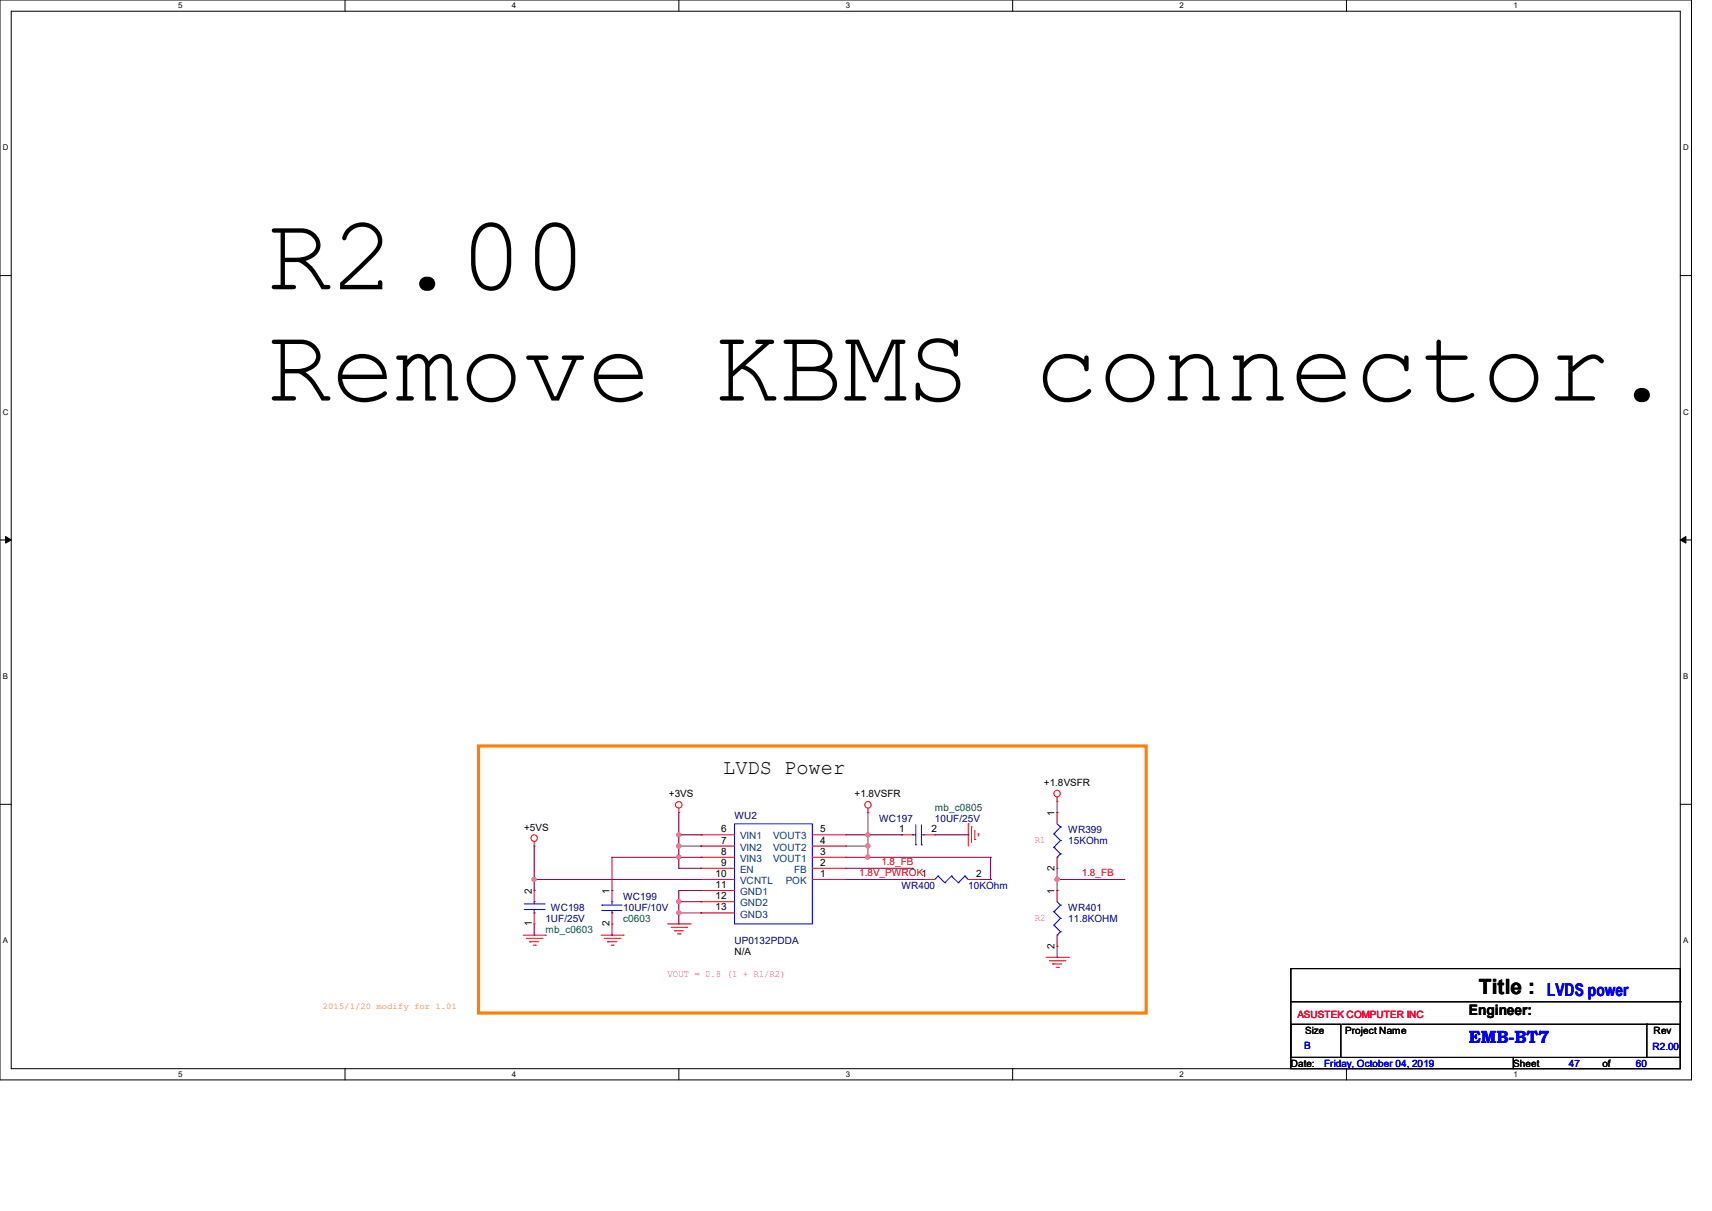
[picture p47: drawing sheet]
<svg xmlns="http://www.w3.org/2000/svg" width="297mm" height="210mm" viewBox="0 0 297 210" stroke-linecap="round" stroke-linejoin="round" font-family="sans-serif">
<defs><g id="words">
<g font-size="18.5">
<text x="46.4" y="50.2">R2.00</text>
<text x="46.4" y="69.5">Remove KBMS connector.</text>
</g>
<g font-size="3.6">
<text x="125.5" y="134.2">LVDS Power</text>
<text x="256.6" y="172.3">Title :</text>
</g>
<g font-size="3" fill="#00f">
<text x="268.4" y="172.7">LVDS power</text>
<text x="254.8" y="180.8">EMB-BT7</text>
</g>
<text font-size="2.5" x="254.8" y="176.1">Engineer:</text>
<g font-size="1.7">
<text x="181.1" y="136.4">+1.8VSFR</text>
<text x="116" y="138.3">+3VS</text>
<text x="148.2" y="138.3">+1.8VSFR</text>
<text x="183" y="141.5" transform="rotate(-90 183 141.5)">1</text>
<text x="90.9" y="144.1">+5VS</text>
<text x="125.1" y="144.4">6</text>
<text x="125.1" y="146.3">7</text>
<text x="125.1" y="148.2">8</text>
<text x="142.3" y="148.2">3</text>
<text x="142.3" y="146.3">4</text>
<text x="142.3" y="144.4">5</text>
<text x="156" y="144.4">1</text>
<text x="161.6" y="144.4">2</text>
<text x="92.2" y="155" transform="rotate(-90 92.2 155)">2</text>
<text x="105.7" y="155" transform="rotate(-90 105.7 155)">1</text>
<text x="124.1" y="152.1">10</text>
<text x="124.1" y="154">11</text>
<text x="124.1" y="156">12</text>
<text x="125.1" y="150.2">9</text>
<text x="142.3" y="152.1">1</text>
<text x="142.3" y="150.2">2</text>
<text x="169.3" y="152.1">2</text>
<text x="183" y="155" transform="rotate(-90 183 155)">1</text>
<text x="183" y="151" transform="rotate(-90 183 151)">2</text>
<text x="92.2" y="160.7" transform="rotate(-90 92.2 160.7)">1</text>
<text x="105.7" y="160.7" transform="rotate(-90 105.7 160.7)">2</text>
<text x="124.1" y="157.9">13</text>
<text x="127.4" y="165.7">N/A</text>
<text x="183" y="164.5" transform="rotate(-90 183 164.5)">2</text>
<text x="226.4" y="179.2">Size</text>
<text x="233.4" y="179.2">Project Name</text>
<text x="286.9" y="179.4">Rev</text>
<text x="223.9" y="185">Date:</text>
<text x="262.5" y="185">Sheet</text>
<text x="278" y="185">of</text>
</g>
<g font-size="1.7" fill="#000080">
<text x="127.4" y="142">WU2</text>
<text x="152.5" y="142.5">WC197</text>
<text x="162.2" y="142.5">10UF/25V</text>
<text x="185.3" y="144.5">WR399</text>
<text x="185.3" y="146.4">15KOhm</text>
<text x="156.4" y="154.1">WR400</text>
<text x="168" y="154.1">10KOhm</text>
<text x="94.6" y="159.9">1UF/25V</text>
<text x="95.6" y="158">WC198</text>
<text x="108.1" y="156">WC199</text>
<text x="108.1" y="158">10UF/10V</text>
<text x="185.3" y="158">WR401</text>
<text x="185.3" y="159.9">11.8KOHM</text>
<text x="127.4" y="163.8">UP0132PDDA</text>
</g>
<g font-size="1.7" fill="#008000">
<text x="162.2" y="140.6">mb_c0805</text>
<text x="94.6" y="161.8">mb_c0603</text>
<text x="108.1" y="159.9">c0603</text>
</g>
<g font-size="1.7" fill="#004080">
<text x="128.4" y="145.6">VIN1</text>
<text x="128.4" y="147.5">VIN2</text>
<text x="128.4" y="149.5">VIN3</text>
<text x="134.1" y="149.5">VOUT1</text>
<text x="134.1" y="147.5">VOUT2</text>
<text x="134.1" y="145.6">VOUT3</text>
<text x="128.4" y="151.4">EN</text>
<text x="128.4" y="153.3">VCNTL</text>
<text x="128.4" y="155.2">GND1</text>
<text x="136.3" y="153.3">POK</text>
<text x="137.7" y="151.4">FB</text>
<text x="128.4" y="157.2">GND2</text>
<text x="128.4" y="159.1">GND3</text>
</g>
<g font-size="1.7" fill="#f00">
<text x="152.9" y="150">1.8_FB</text>
<text x="149.1" y="151.9">1.8V_PWROK1</text>
<text x="187.7" y="151.9">1.8_FB</text>
<text x="225.1" y="176.5">ASUSTEK COMPUTER INC</text>
</g>
<g font-size="1.7" fill="#f0f">
<text x="179.5" y="146.2">R1</text>
<text x="179.5" y="159.7">R2</text>
<text x="115.8" y="169.4">VOUT = 0.8 (1 + R1/R2)</text>
</g>
<g font-size="1.7" fill="#00f">
<text x="226.3" y="181.9">B</text>
<text x="229.7" y="185">Friday, October 04, 2019</text>
<text x="272.2" y="185">47</text>
<text x="283.8" y="185">60</text>
<text x="286.7" y="182.1">R2.00</text>
</g>
<text font-size="1.5" fill="#ff8000" x="56" y="175">2015/1/20 modify for 1.01</text>
<g font-size="1.4">
<text x="30.9" y="1.4">5</text>
<text x="88.8" y="1.4">4</text>
<text x="146.7" y="1.4">3</text>
<text x="204.6" y="1.4">2</text>
<text x="262.6" y="1.4">1</text>
<text x=".5" y="26.1">D</text>
<text x="292" y="26.1">D</text>
<text x=".5" y="71.9">C</text>
<text x="292" y="71.9">C</text>
<text x=".5" y="117.8">B</text>
<text x="292" y="117.8">B</text>
<text x=".5" y="163.6">A</text>
<text x="292" y="163.6">A</text>
<text x="30.9" y="186.8">5</text>
<text x="88.8" y="186.8">4</text>
<text x="146.7" y="186.8">3</text>
<text x="204.6" y="186.8">2</text>
<text x="262.6" y="186.8">1</text>
</g>
</g></defs>
<path d="M0 0h293.5v187.3h-293.5zM1.9 1.9h289.6v183.4h-289.6z" fill="none" stroke="#000" stroke-width=".17"/>
<g fill="#fff">
<path d="M30.9 .2h.8v1.5h-.8z"/>
<path d="M30.9 185.5h.8v1.6h-.8z"/>
</g>
<path d="M59.9 0v1.9M59.9 185.3v2" fill="none" stroke="#000" stroke-width=".17"/>
<g fill="#fff">
<path d="M88.8 .2h.8v1.5h-.8z"/>
<path d="M88.8 185.5h.8v1.6h-.8z"/>
</g>
<path d="M117.8 0v1.9M117.8 185.3v2" fill="none" stroke="#000" stroke-width=".17"/>
<g fill="#fff">
<path d="M146.7 .2h.8v1.5h-.8z"/>
<path d="M146.7 185.5h.8v1.6h-.8z"/>
</g>
<path d="M175.7 0v1.9M175.7 185.3v2" fill="none" stroke="#000" stroke-width=".17"/>
<g fill="#fff">
<path d="M204.6 .2h.8v1.5h-.8z"/>
<path d="M204.6 185.5h.8v1.6h-.8z"/>
</g>
<path d="M233.6 0v1.9M233.6 185.3v2" fill="none" stroke="#000" stroke-width=".17"/>
<g fill="#fff">
<path d="M262.6 .2h.7v1.5h-.7z"/>
<path d="M262.6 185.5h.7v1.6h-.7z"/>
<path d="M.5 24.8h1v1.6h-1z"/>
<path d="M292 24.8h1v1.6h-1z"/>
<path d="M.5 70.7h1v1.5h-1z"/>
<path d="M292 70.7h1v1.5h-1z"/>
</g>
<path d="M0 47.8h1.9M291.5 47.8h2" fill="none" stroke="#000" stroke-width=".17"/>
<g fill="#fff">
<path d="M.5 116.5h.9v1.6h-.9z"/>
<path d="M292 116.5h.9v1.6h-.9z"/>
</g>
<path d="M0 93.6h1.9M291.5 93.6h2" fill="none" stroke="#000" stroke-width=".17"/>
<path d="M1 93l.9 .6-.9 .6zM291.5 93.6l1-.6v1.2z" fill="#000" stroke="#000" stroke-width=".17"/>
<g fill="#fff">
<path d="M.5 162.4h.9v1.5h-.9z"/>
<path d="M292 162.4h.9v1.5h-.9z"/>
</g>
<path d="M0 139.5h1.9M83 129.4h115.8v46.3h-115.8zM291.5 139.5h2M223.9 168h67.6v15.4h-67.6zM223.9 177.6h8.7v5.8h-8.7zM223.9 173.7h67.6M232.8 177.6h52.9M285.7 177.6h5.8v5.8h-5.8zM285.7 177.6h.1M291.5 173.7h.1M223.9 183.4h38.7v1.9h-38.7zM262.6 183.4h28.9v1.9h-28.9z" fill="none" stroke="#000" stroke-width=".17"/>
<path d="M83 129.4h115.8v46.3h-115.8z" fill="none" stroke="#ff8000" stroke-width=".55"/>
<g fill="none" stroke="#f00" stroke-width=".17">
<path d="M183.4 139h.1M183.4 138.2v.8M92.7 146.7h.1M92.7 154.4h.1M92.7 146v.7M92.7 154.4v2M92.7 158.3v1.9M106.2 154.4h.1M106.2 154.4v2M106.2 158.3v1.9M117.8 140.9h.1M117.8 140.2v.7"/>
<path d="M121.6 144.8h.1M121.6 146.7h.1M121.6 148.7h.1M121.6 150.6h.1M121.6 152.5h.1M121.6 154.4h.1M121.6 156.4h.1M121.6 158.3h.1M121.6 152.5h5.8M121.6 150.6h5.8M121.6 148.7h5.8M121.6 146.7h5.8"/>
<path d="M121.6 144.8h5.8M121.6 154.4h5.8M121.6 156.4h5.8M121.6 158.3h5.8M140.9 152.5h5.8M140.9 150.6h5.8M140.9 148.7h5.8M140.9 146.7h5.8M140.9 144.8h5.8M146.7 152.5h.1M146.7 150.6h.1M146.7 148.7h.1"/>
<path d="M146.7 146.7h.1M146.7 144.8h.1M150.6 140.9h.1M150.6 140.2v.7M156.4 144.8h.1M156.4 144.8h1.9M160.2 152.5h.1M160.2 152.5h2M160.2 144.8h2M162.2 144.8h.1M168 142.9h.1M168 142.9v3.8"/>
<path d="M168 152.5h1.9M168.5 143.4h.1M168.5 143.4v2.7M169.1 145.6h.1M169.1 144v1.6M169.7 144.6h.1M169.7 144.6v.4M169.9 152.5h.1M183.4 154.4h.1M183.4 140.9h.1M183.4 150.6h.1M183.4 140.9v2"/>
<path d="M183.4 148.7v1.9M183.4 154.4v2M90.8 162.2h3.8M91.3 162.7h2.7M91.9 163.3h.1M91.9 163.3h1.5M92.5 163.9h.4M92.7 160.2h.1M92.9 163.9h.1M94 162.7h.1M94.6 162.2h.1M104.3 162.2h3.8"/>
<path d="M104.8 162.7h2.7M105.4 163.3h.1M105.4 163.3h1.6M106 163.9h.4M106.2 160.2h.1M106.4 163.9h.1M107.5 162.7h.1M108.1 162.2h.1M115.8 160.2h3.9M116.4 160.8h2.7M117 161.4h.1M117 161.4h1.5"/>
<path d="M117.6 162h.4M118 162h.1M119.1 160.8h.1M119.7 160.2h.1M181.5 166h3.8M182 166.6h2.7M182.6 167.2h.1M182.6 167.2h1.6M183.2 167.8h.4M183.4 164.1h.1M183.4 162.2v1.9M183.6 167.8h.1"/>
<path d="M184.7 166.6h.1M185.3 166h.1"/>
<circle cx="117.8" cy="139.6" r=".56"/>
<circle cx="150.6" cy="139.6" r=".56"/>
<circle cx="183.4" cy="137.6" r=".56"/>
<circle cx="92.7" cy="145.4" r=".56"/>
</g>
<g fill="none" stroke="#00f" stroke-width=".17">
<path d="M90.9 157.7h3.5M90.9 156.8h3.5M92.7 158.3h.1M92.7 156.4h.1M92.7 156.4v.4M92.7 157.7v.6M94.4 157.7h.1M94.4 156.8h.1M104.4 157h.1M104.4 157.9h.1M104.4 157h3.5M104.4 157.9h3.5"/>
<path d="M106.2 156.4h.1M106.2 158.3h.1M106.2 156.4v.6M106.2 157.9v.4M127.4 142.9h13.5v17.3h-13.5zM158.3 144.8h.1M158.3 144.8h.6M158.9 146.5h.1M158.9 143v3.5M159.9 146.5h.1M159.9 143v3.5M159.9 144.8h.3"/>
<path d="M160.2 144.8h.1M162.7 151.9h.1M162.7 151.9l1.2 1.2M162.7 151.9l-.5 .6M163.9 153.1h.1M165.1 151.9h.1M165.1 151.9l1.1 1.2M165.1 151.9l-1.2 1.2M166.2 153.1h.1M167.4 151.9h.1M167.4 151.9l.6 .6M167.4 151.9l-1.2 1.2"/>
<path d="M168 152.5h.1M182.8 158.1h.1M182.8 146.9h.1M182.8 144.6h.1M182.8 158.1l1.2 1.2M182.8 146.9l1.2 1.2M182.8 144.6l1.2 1.2M183.4 148.7h.1M183.4 156.4l.6 .6M183.4 142.9l.6 .5M184 157h.1M184 159.3h.1"/>
<path d="M184 148.1h.1M184 143.4h.1M184 145.8h.1M184 159.3l-1.2 1.1M184 157l-1.2 1.1M184 148.1l-.6 .6M184 145.8l-1.2 1.1M184 143.4l-1.2 1.2M182.8 160.4h.1M182.8 160.4l1.2 1.2M183.4 162.2h.1M184 161.6h.1"/>
<path d="M184 161.6l-.6 .6"/>
</g>
<g fill="none" stroke="#800040" stroke-width=".17">
<path d="M183.4 139v1.9M92.7 154.4h.1M92.7 152.5h.1M92.7 152.5h28.9M92.7 146.7v7.7M106.2 154.4h.1M117.8 148.7h.1M117.8 158.3h.1M117.8 144.8h.1M117.8 156.4h.1M117.8 150.6h.1M117.8 146.7h.1"/>
<path d="M117.8 158.3h3.8M117.8 146.7h3.8M117.8 144.8h3.8M117.8 140.9v9.7M117.8 150.6h3.8M117.8 156.4h3.8M121.6 158.3h.1M121.6 148.7h.1M121.6 154.4h.1M121.6 150.6h.1M121.6 152.5h.1M121.6 146.7h.1"/>
<path d="M121.6 156.4h.1M121.6 144.8h.1M121.6 148.7h-15.4v5.7M121.6 154.4h-3.8v5.8M146.7 152.5h13.5M146.7 148.7h25.1M146.7 146.7h3.9M146.7 144.8h9.7M146.7 150.6h11.6M150.6 148.7h.1M150.6 146.7h.1M150.6 144.8h.1"/>
<path d="M150.6 140.9v7.8M156.4 144.8h.1M158.3 150.6h.1M160.2 152.5h.1M162.2 144.8h5.8M168 144.8h.1M169.9 152.5h1.9M171.8 152.5h.1M171.8 148.7h.1M171.8 148.7v3.8M183.4 140.9h.1M183.4 152.5h.1"/>
<path d="M183.4 154.4h.1M183.4 152.5h11.6M183.4 150.6v3.8M195 152.5h.1M92.7 162.2h.1M92.7 160.2v2M106.2 162.2h.1M106.2 160.2v2M117.8 160.2h.1M183.4 166h.1M183.4 164.1v1.9"/>
</g>
<g fill="#f0f" stroke="#f0f" stroke-width=".17">
<circle cx="117.7" cy="158.3" r=".36"/>
<circle cx="117.7" cy="148.6" r=".36"/>
<circle cx="150.6" cy="146.7" r=".36"/>
<circle cx="150.6" cy="144.8" r=".36"/>
<circle cx="150.6" cy="148.6" r=".36"/>
<circle cx="92.6" cy="152.5" r=".36"/>
<circle cx="117.7" cy="144.8" r=".36"/>
<circle cx="117.7" cy="156.4" r=".36"/>
<circle cx="183.4" cy="152.5" r=".37"/>
<circle cx="117.7" cy="146.7" r=".36"/>
</g>
<use href="#words"/>
</svg>
